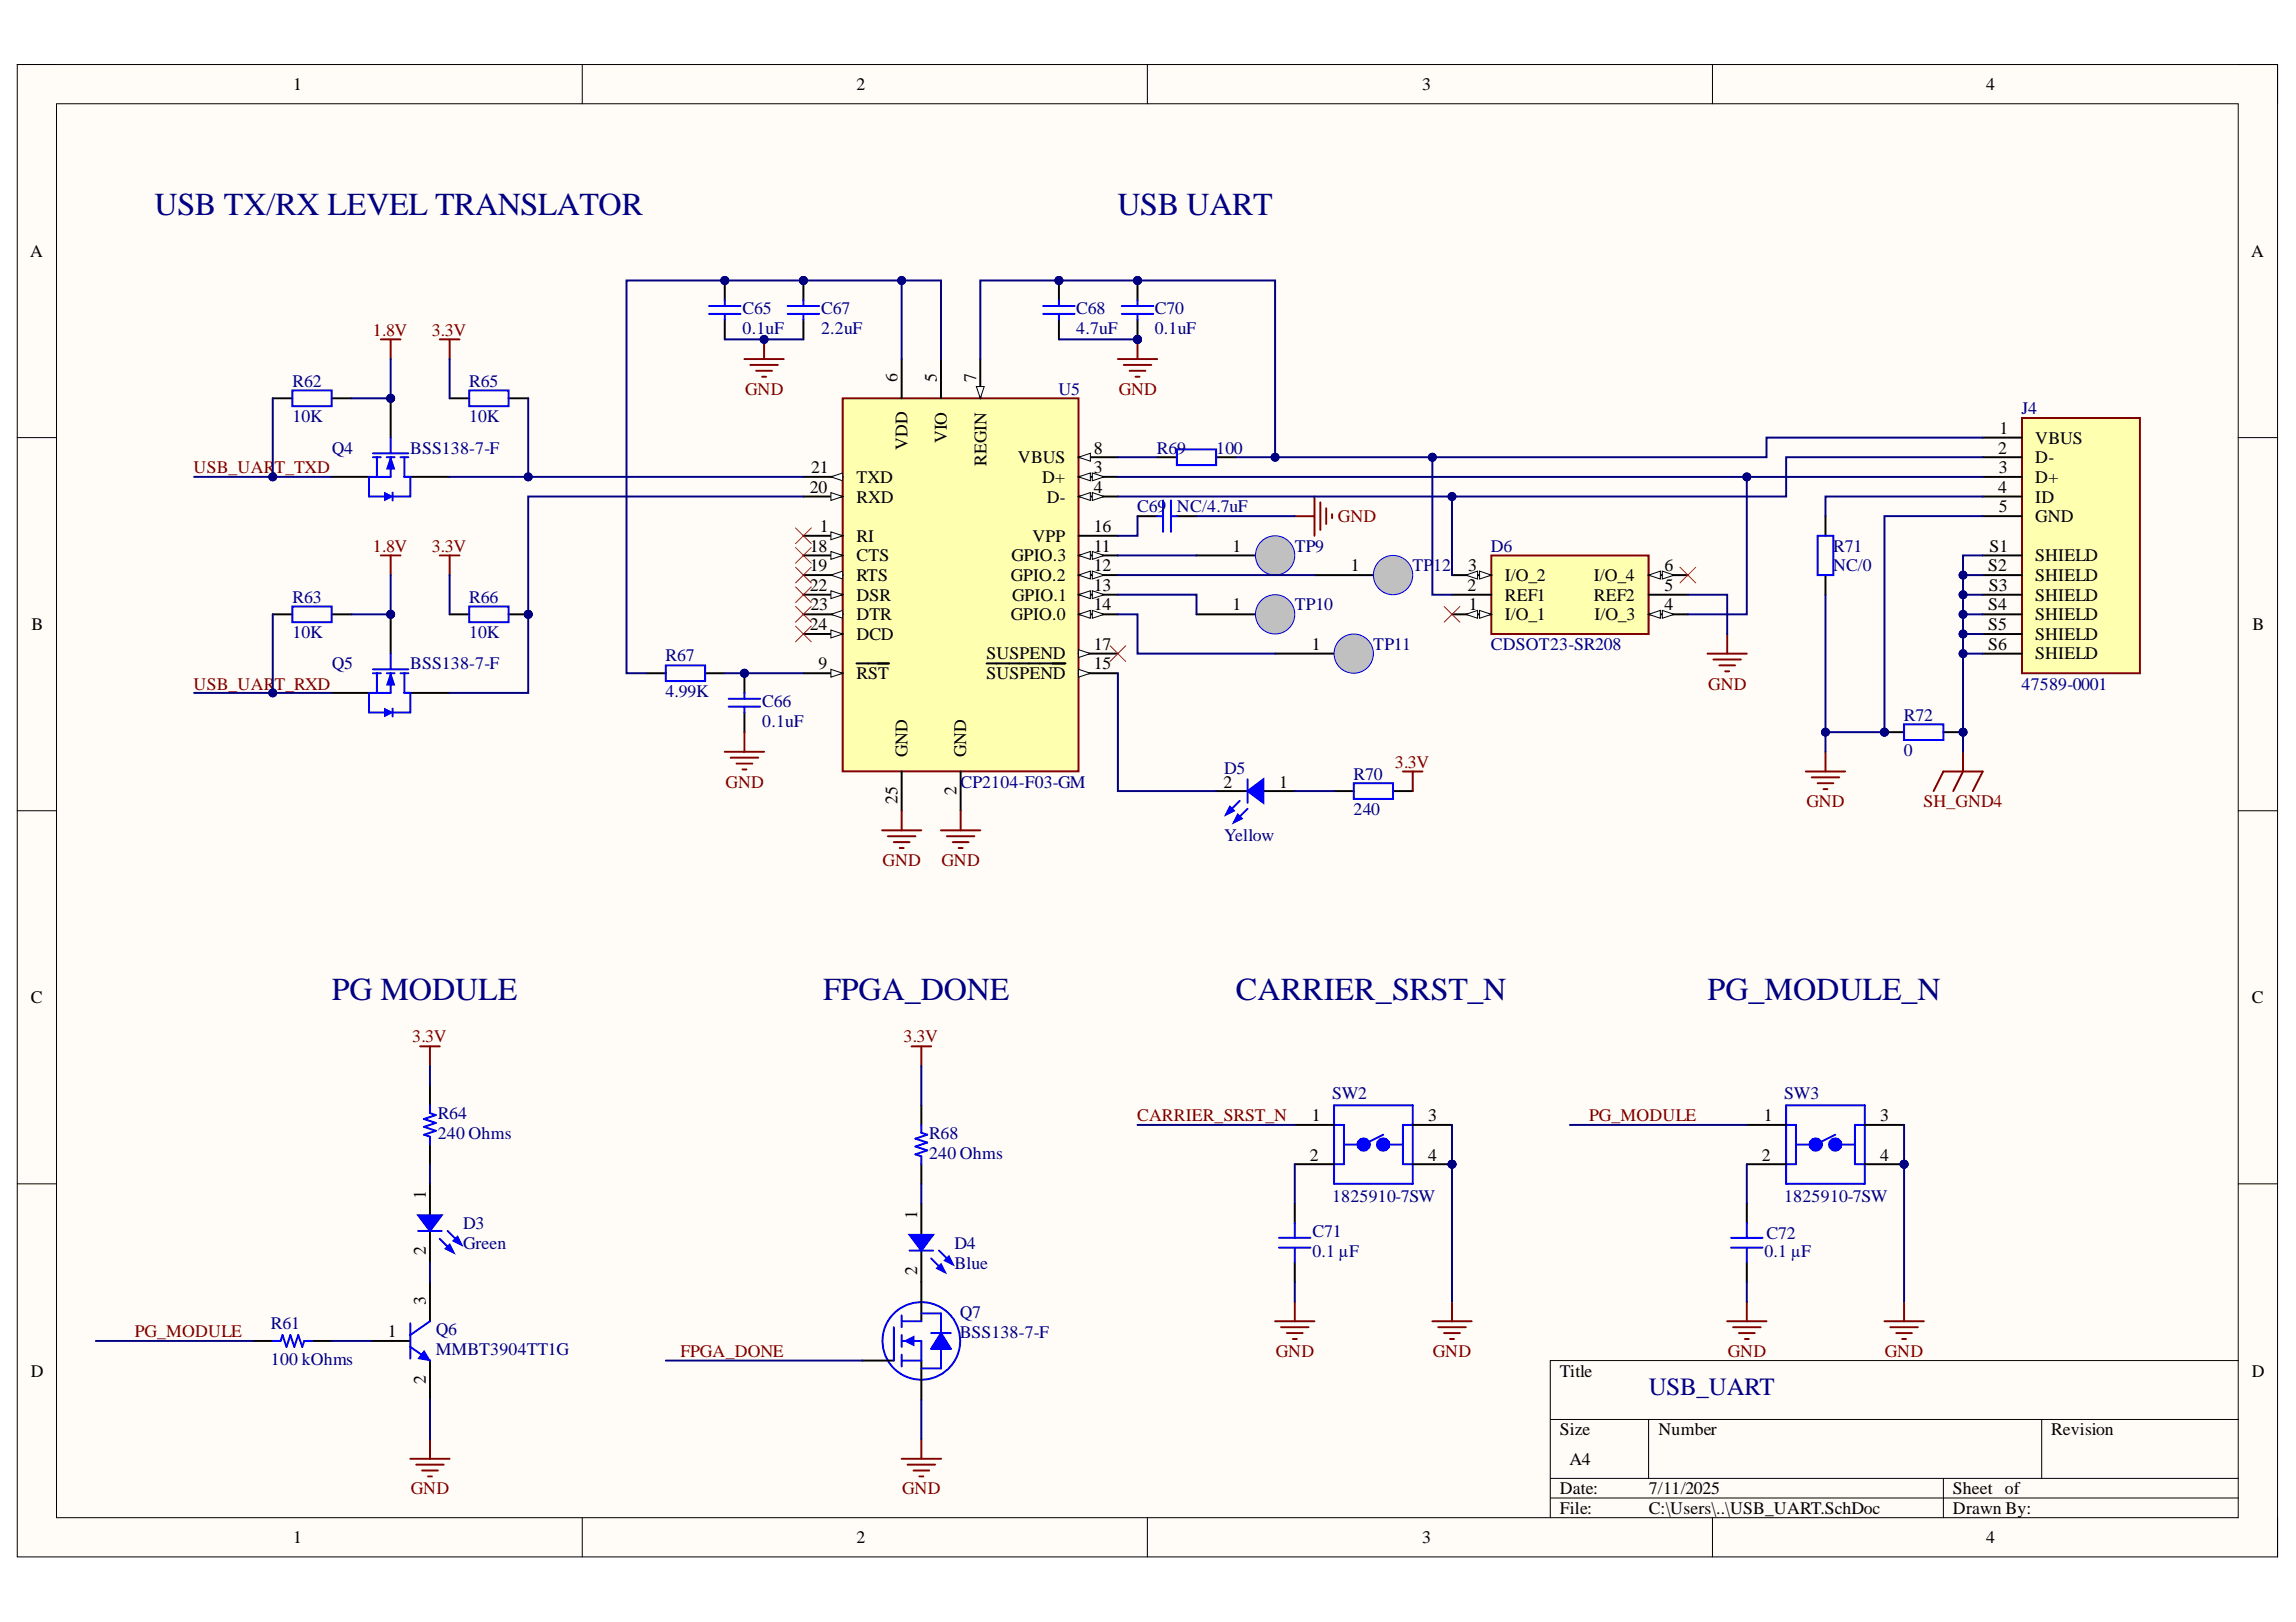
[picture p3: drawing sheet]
<svg xmlns="http://www.w3.org/2000/svg" width="297mm" height="210mm" viewBox="0 0 297 210" stroke-linecap="round" stroke-linejoin="round" font-family="sans-serif">
<defs><g id="words">
<g font-size="4.1" fill="#000080">
<text x="20" y="27.8">USB TX/RX LEVEL TRANSLATOR</text>
<text x="144.6" y="27.8">USB UART</text>
<text x="42.9" y="129.4">PG MODULE</text>
<text x="106.5" y="129.4">FPGA_DONE</text>
<text x="159.9" y="129.4">CARRIER_SRST_N</text>
<text x="220.9" y="129.4">PG_MODULE_N</text>
</g>
<text font-size="3.2" fill="#000080" x="213.3" y="180.5">USB_UART</text>
<g font-size="2.3">
<text x="37.9" y="11.7">1</text>
<text x="110.8" y="11.7">2</text>
<text x="184" y="11.7">3</text>
<text x="257" y="11.7">4</text>
<text x="3.9" y="33.3">A</text>
<text x="291.2" y="33.3">A</text>
<text x="116.1" y="49.5" transform="rotate(-90 116.1 49.5)">6</text>
<text x="121.2" y="49.5" transform="rotate(-90 121.2 49.5)">5</text>
<text x="126.3" y="49.5" transform="rotate(-90 126.3 49.5)">7</text>
<text x="117.4" y="58.2" transform="rotate(-90 117.4 58.2)">VDD</text>
<text x="122.5" y="57.3" transform="rotate(-90 122.5 57.3)">VIO</text>
<text x="131.7" y="60">VBUS</text>
<text x="141.5" y="58.7">8</text>
<text x="258.5" y="58.7">2</text>
<text x="258.7" y="56.2">1</text>
<text x="263.3" y="57.4">VBUS</text>
<text x="263.3" y="60">D-</text>
<text x="104.8" y="63.8">20</text>
<text x="105" y="61.2">21</text>
<text x="110.8" y="62.5">TXD</text>
<text x="110.8" y="65">RXD</text>
<text x="127.6" y="60.3" transform="rotate(-90 127.6 60.3)">REGIN</text>
<text x="134.8" y="62.5">D+</text>
<text x="135.4" y="65">D-</text>
<text x="141.5" y="61.2">3</text>
<text x="141.5" y="63.8">4</text>
<text x="258.5" y="63.8">4</text>
<text x="258.6" y="61.2">3</text>
<text x="263.3" y="62.5">D+</text>
<text x="263.3" y="65">ID</text>
<text x="104.8" y="71.4">18</text>
<text x="106.1" y="68.8">1</text>
<text x="110.8" y="70.1">RI</text>
<text x="133.6" y="70.1">VPP</text>
<text x="141.5" y="68.8">16</text>
<text x="141.5" y="71.4">11</text>
<text x="159.5" y="71.4">1</text>
<text x="257.4" y="71.4">S1</text>
<text x="258.6" y="66.3">5</text>
<text x="263.3" y="67.6">GND</text>
<text x="104.8" y="76.5">22</text>
<text x="104.8" y="73.9">19</text>
<text x="110.8" y="77.7">DSR</text>
<text x="110.8" y="75.2">RTS</text>
<text x="110.8" y="72.7">CTS</text>
<text x="130.8" y="75.2">GPIO.2</text>
<text x="130.9" y="72.7">GPIO.3</text>
<text x="130.9" y="77.7">GPIO.1</text>
<text x="141.5" y="73.9">12</text>
<text x="141.5" y="76.5">13</text>
<text x="174.8" y="73.9">1</text>
<text x="189.8" y="76.5">2</text>
<text x="189.9" y="73.9">3</text>
<text x="194.7" y="75.2">I/O_2</text>
<text x="194.7" y="77.7">REF1</text>
<text x="206.2" y="75.2">I/O_4</text>
<text x="206.2" y="77.7">REF2</text>
<text x="215.3" y="73.9">6</text>
<text x="215.3" y="76.5">5</text>
<text x="257.2" y="73.9">S2</text>
<text x="257.3" y="76.5">S3</text>
<text x="263.3" y="72.7">SHIELD</text>
<text x="263.3" y="75.2">SHIELD</text>
<text x="263.3" y="77.7">SHIELD</text>
<text x="4.1" y="81.5">B</text>
<text x="104.8" y="81.5">24</text>
<text x="104.9" y="79">23</text>
<text x="110.8" y="82.8">DCD</text>
<text x="110.8" y="80.3">DTR</text>
<text x="130.8" y="80.3">GPIO.0</text>
<text x="141.5" y="79">14</text>
<text x="159.5" y="79">1</text>
<text x="190" y="79">1</text>
<text x="194.7" y="80.3">I/O_1</text>
<text x="206.3" y="80.3">I/O_3</text>
<text x="215.3" y="79">4</text>
<text x="257.2" y="79">S4</text>
<text x="257.2" y="81.5">S5</text>
<text x="263.3" y="80.3">SHIELD</text>
<text x="263.3" y="82.8">SHIELD</text>
<text x="291.4" y="81.5">B</text>
<text x="105.9" y="86.6">9</text>
<text x="110.8" y="87.9">RST</text>
<text x="127.6" y="85.3">SUSPEND</text>
<text x="127.6" y="87.9">SUSPEND</text>
<text x="141.5" y="84.1">17</text>
<text x="141.5" y="86.6">15</text>
<text x="169.7" y="84.1">1</text>
<text x="257.2" y="84.1">S6</text>
<text x="263.3" y="85.3">SHIELD</text>
<text x="117.4" y="98" transform="rotate(-90 117.4 98)">GND</text>
<text x="125" y="98" transform="rotate(-90 125 98)">GND</text>
<text x="158.3" y="101.9">2</text>
<text x="165.5" y="101.9">1</text>
<text x="116.1" y="104" transform="rotate(-90 116.1 104)">25</text>
<text x="123.7" y="102.9" transform="rotate(-90 123.7 102.9)">2</text>
<text x="4" y="129.8">C</text>
<text x="291.3" y="129.8">C</text>
<text x="169.7" y="145.1">1</text>
<text x="184.8" y="145.1">3</text>
<text x="228.2" y="145.1">1</text>
<text x="243.3" y="145.1">3</text>
<text x="55.1" y="155.2" transform="rotate(-90 55.1 155.2)">1</text>
<text x="169.4" y="150.2">2</text>
<text x="184.8" y="150.2">4</text>
<text x="227.9" y="150.2">2</text>
<text x="243.3" y="150.2">4</text>
<text x="118.7" y="157.7" transform="rotate(-90 118.7 157.7)">1</text>
<text x="55.1" y="162.4" transform="rotate(-90 55.1 162.4)">2</text>
<text x="118.7" y="164.9" transform="rotate(-90 118.7 164.9)">2</text>
<text x="50.2" y="173.1">1</text>
<text x="55.1" y="168.9" transform="rotate(-90 55.1 168.9)">3</text>
<text x="4" y="178.1">D</text>
<text x="55.1" y="179.1" transform="rotate(-90 55.1 179.1)">2</text>
<text x="201.8" y="178.1">Title</text>
<text x="291.3" y="178.1">D</text>
<text x="201.8" y="185.7">Size</text>
<text x="214.6" y="185.7">Number</text>
<text x="265.3" y="185.7">Revision</text>
<text x="203.1" y="189.6">A4</text>
<text x="201.8" y="193.4">Date:</text>
<text x="201.8" y="195.9">File:</text>
<text x="213.3" y="193.4">7/11/2025</text>
<text x="213.3" y="195.9">C:\Users\..\USB_UART.SchDoc</text>
<text x="252.6" y="193.4">Sheet of</text>
<text x="252.6" y="195.9">Drawn By:</text>
<text x="37.9" y="199.7">1</text>
<text x="110.8" y="199.7">2</text>
<text x="184" y="199.7">3</text>
<text x="257" y="199.7">4</text>
</g>
<g font-size="2.3" fill="#000080">
<text x="96.1" y="40.7">C65</text>
<text x="106.2" y="40.7">C67</text>
<text x="139.2" y="40.7">C68</text>
<text x="149.4" y="40.7">C70</text>
<text x="96.1" y="43.2">0.1uF</text>
<text x="106.2" y="43.2">2.2uF</text>
<text x="139.2" y="43.2">4.7uF</text>
<text x="149.4" y="43.2">0.1uF</text>
<text x="37.8" y="50.1">R62</text>
<text x="60.7" y="50.1">R65</text>
<text x="136.9" y="51.1">U5</text>
<text x="261.5" y="53.6">J4</text>
<text x="37.8" y="54.6">10K</text>
<text x="42.9" y="58.7">Q4</text>
<text x="53.1" y="58.7">BSS138-7-F</text>
<text x="60.7" y="54.6">10K</text>
<text x="149.6" y="58.7">R6</text>
<text x="152.3" y="58.7">9</text>
<text x="157.3" y="58.7">100</text>
<text x="147.1" y="66.3">C69</text>
<text x="152.3" y="66.3">NC/4.7uF</text>
<text x="167.5" y="71.4">TP9</text>
<text x="192.9" y="71.4">D6</text>
<text x="237.2" y="71.4">R71</text>
<text x="37.8" y="78">R63</text>
<text x="60.7" y="78">R66</text>
<text x="182.7" y="73.9">TP12</text>
<text x="237.2" y="73.9">NC/0</text>
<text x="37.8" y="82.5">10K</text>
<text x="60.7" y="82.5">10K</text>
<text x="167.5" y="79">TP10</text>
<text x="42.9" y="86.6">Q5</text>
<text x="53.1" y="86.6">BSS138-7-F</text>
<text x="86.1" y="85.6">R67</text>
<text x="177.7" y="84.1">TP11</text>
<text x="192.9" y="84.1">CDSOT23-SR208</text>
<text x="261.5" y="89.2">47589-0001</text>
<text x="86.1" y="90.2">4.99K</text>
<text x="98.6" y="94.1">0.1uF</text>
<text x="98.6" y="91.5">C66</text>
<text x="246.3" y="93.3">R72</text>
<text x="124.3" y="101.9">CP2104-F03-GM</text>
<text x="158.4" y="100.1">D5</text>
<text x="175.1" y="100.9">R70</text>
<text x="246.3" y="97.9">0</text>
<text x="175.1" y="105.5">240</text>
<text x="158.4" y="108.8">Yellow</text>
<text x="172.3" y="142.3">SW2</text>
<text x="230.8" y="142.3">SW3</text>
<text x="56.6" y="147.3">240 Ohms</text>
<text x="56.6" y="144.8">R64</text>
<text x="120.2" y="150">240 Ohms</text>
<text x="120.2" y="147.3">R68</text>
<text x="172.3" y="155.5">1825910-7SW</text>
<text x="230.8" y="155.5">1825910-7SW</text>
<text x="59.9" y="159.1">D3</text>
<text x="59.9" y="161.6">Green</text>
<text x="123.5" y="161.6">D4</text>
<text x="169.8" y="160.1">C71</text>
<text x="228.5" y="160.4">C72</text>
<text x="123.5" y="164.2">Blue</text>
<text x="169.8" y="162.7">0.1 µF</text>
<text x="228.3" y="162.7">0.1 µF</text>
<text x="35" y="172">R61</text>
<text x="56.4" y="172.8">Q6</text>
<text x="124.2" y="170.6">Q7</text>
<text x="124.2" y="173.1">BSS138-7-F</text>
<text x="35" y="176.6">100 kOhms</text>
<text x="56.4" y="175.3">MMBT3904TT1G</text>
</g>
<g font-size="2.3" fill="#800000">
<text x="48.2" y="43.5">1.8V</text>
<text x="55.9" y="43.5">3.3V</text>
<text x="96.4" y="51.1">GND</text>
<text x="144.7" y="51.1">GND</text>
<text x="25.1" y="61.2">USB_UAR</text>
<text x="35.5" y="61.2">T_TXD</text>
<text x="48.2" y="71.4">1.8V</text>
<text x="55.9" y="71.4">3.3V</text>
<text x="173.1" y="67.6">GND</text>
<text x="25.1" y="89.2">USB_UAR</text>
<text x="35.5" y="89.2">T_RXD</text>
<text x="221" y="89.2">GND</text>
<text x="93.9" y="101.9">GND</text>
<text x="180.5" y="99.4">3.3V</text>
<text x="233.7" y="104.5">GND</text>
<text x="248.8" y="104.5">SH_GND4</text>
<text x="114.2" y="112.1">GND</text>
<text x="121.8" y="112.1">GND</text>
<text x="53.3" y="134.9">3.3V</text>
<text x="116.9" y="134.9">3.3V</text>
<text x="147.1" y="145.1">CARRIER_SRST_N</text>
<text x="205.6" y="145.1">PG_MODULE</text>
<text x="17.4" y="173.1">PG_MODULE</text>
<text x="88" y="175.6">FPGA_DONE</text>
<text x="165" y="175.6">GND</text>
<text x="185.4" y="175.6">GND</text>
<text x="223.5" y="175.6">GND</text>
<text x="243.8" y="175.6">GND</text>
<text x="53.2" y="193.4">GND</text>
<text x="116.7" y="193.4">GND</text>
</g>
</g></defs>
<path d="M2.2 8.4h292.5v193.1h-292.5z" fill-rule="evenodd" fill="#fffcf8"/>
<path d="M2.2 8.4h292.5v193.1h-292.5z" fill="none" stroke="#000" stroke-width=".13"/>
<path d="M7.3 13.4h282.3v183h-282.3z" fill-rule="evenodd" fill="#fffcf8"/>
<g fill="none" stroke="#000" stroke-width=".13">
<path d="M2.2 8.3h5.1M7.3 13.4h282.3v183h-282.3zM75.3 8.3v5.1M148.4 8.3v5.1M221.5 8.4v5M289.6 8.4h5.1v5M2.2 56.6h5.1M289.6 56.6h5.1M2.2 104.9h5.1M289.6 104.9h5.1M2.2 153.2h5.1M289.6 153.2h5.1"/>
<path d="M289.6 176.1h-89v20.3M75.3 196.4v5.1M148.4 196.4v5.1M200.6 183.7h89M200.6 191.3h89M200.6 193.9h89M213.3 183.7v7.6M221.5 196.4v5.1M251.4 191.3v5.1M264.1 183.7v7.6M294.7 196.4v5.1"/>
</g>
<path d="M261.6 54.1h15.2v33h-15.2z" fill-rule="evenodd" fill="#ffffb0"/>
<path d="M261.6 54.1h15.2v33h-15.2z" fill="none" stroke="#800000" stroke-width=".25"/>
<path d="M256.5 56.6h5.1M256.5 59.2h5.1M256.5 61.7h5.1M256.5 64.3h5.1M256.5 66.8h5.1M256.5 71.9h5.1M256.5 74.4h5.1M256.5 77h5.1M256.5 79.5h5.1M256.5 82.1h5.1M256.5 84.6h5.1" fill="none" stroke="#000" stroke-width=".25"/>
<circle cx="50.5" cy="51.5" r=".51" fill="#000080"/>
<circle cx="50.5" cy="51.5" r=".51" fill="none" stroke="#000080" stroke-width=".13"/>
<path d="M50.5 51.5v5.1M53.1 61.7h5.1" fill="none" stroke="#000" stroke-width=".25"/>
<circle cx="50.5" cy="51.5" r=".51" fill="#000080"/>
<circle cx="50.5" cy="51.5" r=".51" fill="none" stroke="#000080" stroke-width=".13"/>
<path d="M42.9 61.7h5.1" fill="none" stroke="#000" stroke-width=".25"/>
<path d="M48.2 58.7h4.6M48.2 59.2h1.1M48.8 59.2v2.5M50 59.2h1M50.5 56.6v2.1M50.5 59.2v2.5h-2.5M51.8 59.2h1M52.3 59.2v2.5" fill="none" stroke="#00f" stroke-width=".25"/>
<path d="M50.5 59.2l.5 1.5h-1z" fill="#00f"/>
<path d="M50.5 59.2l.5 1.5h-1z" fill="none" stroke="#00f" stroke-width=".13"/>
<path d="M52.3 61.7h.8" fill="none" stroke="#00f" stroke-width=".25"/>
<path d="M49.8 63.7l1 .6-1 .5z" fill="#00f"/>
<path d="M49.8 63.7l1 .6-1 .5z" fill="none" stroke="#00f" stroke-width=".13"/>
<path d="M47.7 61.7v2.6h2.1M50.8 63.7v1.1M53.1 61.7v2.6h-2.3" fill="none" stroke="#00f" stroke-width=".25"/>
<path d="M109 51.5h30.5v48.3h-30.5z" fill-rule="evenodd" fill="#ffffb0"/>
<path d="M109 51.5h30.5v48.3h-30.5z" fill="none" stroke="#800000" stroke-width=".25"/>
<path d="M139.5 59.2h5.1" fill="none" stroke="#000" stroke-width=".25"/>
<path d="M139.5 59.2l1.6-.5v1z" fill="#f8fcff"/>
<path d="M139.5 59.2l1.6-.5v1z" fill="none" stroke="#000" stroke-width=".13"/>
<path d="M139.5 61.7h5.1" fill="none" stroke="#000" stroke-width=".25"/>
<path d="M139.5 61.7l1.6-.5v1z" fill="#f8fcff"/>
<path d="M139.5 61.7l1.6-.5v1z" fill="none" stroke="#000" stroke-width=".13"/>
<path d="M141.3 61.2l1.5 .5-1.5 .5z" fill="#f8fcff"/>
<path d="M141.3 61.2l1.5 .5-1.5 .5z" fill="none" stroke="#000" stroke-width=".13"/>
<path d="M139.5 64.3h5.1" fill="none" stroke="#000" stroke-width=".25"/>
<path d="M139.5 64.3l1.6-.6v1.1z" fill="#f8fcff"/>
<path d="M139.5 64.3l1.6-.6v1.1z" fill="none" stroke="#000" stroke-width=".13"/>
<path d="M141.3 63.7l1.5 .6-1.5 .5z" fill="#f8fcff"/>
<path d="M141.3 63.7l1.5 .6-1.5 .5z" fill="none" stroke="#000" stroke-width=".13"/>
<path d="M103.9 87.1h5.1" fill="none" stroke="#000" stroke-width=".25"/>
<path d="M107.5 86.6l1.5 .5-1.5 .5z" fill="#f8fcff"/>
<path d="M107.5 86.6l1.5 .5-1.5 .5z" fill="none" stroke="#000" stroke-width=".13"/>
<path d="M126.8 46.5v5M110.8 85.9h4.2" fill="none" stroke="#000" stroke-width=".25"/>
<path d="M126.3 50h1l-.5 1.5z" fill="#f8fcff"/>
<path d="M126.3 50h1l-.5 1.5z" fill="none" stroke="#000" stroke-width=".13"/>
<path d="M103.9 77h5.1" fill="none" stroke="#000" stroke-width=".25"/>
<path d="M107.5 76.5l1.5 .5-1.5 .5z" fill="#f8fcff"/>
<path d="M107.5 76.5l1.5 .5-1.5 .5z" fill="none" stroke="#000" stroke-width=".13"/>
<path d="M103.9 82h5.1" fill="none" stroke="#000" stroke-width=".25"/>
<path d="M107.5 81.5l1.5 .5-1.5 .6z" fill="#f8fcff"/>
<path d="M107.5 81.5l1.5 .5-1.5 .6z" fill="none" stroke="#000" stroke-width=".13"/>
<path d="M103.9 69.3h5.1" fill="none" stroke="#000" stroke-width=".25"/>
<path d="M107.5 68.8l1.5 .5-1.5 .5z" fill="#f8fcff"/>
<path d="M107.5 68.8l1.5 .5-1.5 .5z" fill="none" stroke="#000" stroke-width=".13"/>
<path d="M116.6 46.5v5M121.7 46.5v5M103.9 61.7h5.1M139.5 69.3h5.1" fill="none" stroke="#000" stroke-width=".25"/>
<path d="M107.5 61.7l1.5-.5v1z" fill="#f8fcff"/>
<path d="M107.5 61.7l1.5-.5v1z" fill="none" stroke="#000" stroke-width=".13"/>
<path d="M103.9 74.4h5.1" fill="none" stroke="#000" stroke-width=".25"/>
<path d="M107.5 74.4l1.5-.5v1z" fill="#f8fcff"/>
<path d="M107.5 74.4l1.5-.5v1z" fill="none" stroke="#000" stroke-width=".13"/>
<path d="M103.9 79.5h5.1" fill="none" stroke="#000" stroke-width=".25"/>
<path d="M107.5 79.5l1.5-.5v1z" fill="#f8fcff"/>
<path d="M107.5 79.5l1.5-.5v1z" fill="none" stroke="#000" stroke-width=".13"/>
<path d="M103.9 71.9h5.1" fill="none" stroke="#000" stroke-width=".25"/>
<path d="M107.5 71.4l1.5 .5-1.5 .5z" fill="#f8fcff"/>
<path d="M107.5 71.4l1.5 .5-1.5 .5z" fill="none" stroke="#000" stroke-width=".13"/>
<path d="M103.9 64.3h5.1" fill="none" stroke="#000" stroke-width=".25"/>
<path d="M107.5 63.7l1.5 .6-1.5 .5z" fill="#f8fcff"/>
<path d="M107.5 63.7l1.5 .6-1.5 .5z" fill="none" stroke="#000" stroke-width=".13"/>
<path d="M139.5 84.6h5.1" fill="none" stroke="#000" stroke-width=".25"/>
<path d="M139.5 84.1l1.6 .5-1.6 .5z" fill="#f8fcff"/>
<path d="M139.5 84.1l1.6 .5-1.6 .5z" fill="none" stroke="#000" stroke-width=".13"/>
<path d="M139.5 87.1h5.1" fill="none" stroke="#000" stroke-width=".25"/>
<path d="M139.5 86.6l1.6 .5-1.6 .5z" fill="#f8fcff"/>
<path d="M139.5 86.6l1.6 .5-1.6 .5z" fill="none" stroke="#000" stroke-width=".13"/>
<path d="M139.5 71.9h5.1M127.6 85.9h10.2" fill="none" stroke="#000" stroke-width=".25"/>
<path d="M139.5 71.9l1.6-.5v1z" fill="#f8fcff"/>
<path d="M139.5 71.9l1.6-.5v1z" fill="none" stroke="#000" stroke-width=".13"/>
<path d="M141.3 71.4l1.5 .5-1.5 .5z" fill="#f8fcff"/>
<path d="M141.3 71.4l1.5 .5-1.5 .5z" fill="none" stroke="#000" stroke-width=".13"/>
<path d="M139.5 74.4h5.1" fill="none" stroke="#000" stroke-width=".25"/>
<path d="M139.5 74.4l1.6-.5v1z" fill="#f8fcff"/>
<path d="M139.5 74.4l1.6-.5v1z" fill="none" stroke="#000" stroke-width=".13"/>
<path d="M141.3 73.9l1.5 .5-1.5 .5z" fill="#f8fcff"/>
<path d="M141.3 73.9l1.5 .5-1.5 .5z" fill="none" stroke="#000" stroke-width=".13"/>
<path d="M139.5 77h5.1" fill="none" stroke="#000" stroke-width=".25"/>
<path d="M139.5 77l1.6-.5v1z" fill="#f8fcff"/>
<path d="M139.5 77l1.6-.5v1z" fill="none" stroke="#000" stroke-width=".13"/>
<path d="M141.3 76.5l1.5 .5-1.5 .5z" fill="#f8fcff"/>
<path d="M141.3 76.5l1.5 .5-1.5 .5z" fill="none" stroke="#000" stroke-width=".13"/>
<path d="M139.5 79.5h5.1" fill="none" stroke="#000" stroke-width=".25"/>
<path d="M139.5 79.5l1.6-.5v1z" fill="#f8fcff"/>
<path d="M139.5 79.5l1.6-.5v1z" fill="none" stroke="#000" stroke-width=".13"/>
<path d="M141.3 79l1.5 .5-1.5 .5z" fill="#f8fcff"/>
<path d="M141.3 79l1.5 .5-1.5 .5z" fill="none" stroke="#000" stroke-width=".13"/>
<path d="M35.3 51.5h2.5M42.9 51.5h2.6M58.2 51.5h2.5M65.8 51.5h2.5M116.6 99.8v5.1M124.3 99.8v5.1" fill="none" stroke="#000" stroke-width=".25"/>
<path d="M37.8 50.5h5.1v2.1h-5.1zM60.7 50.5h5.1v2.1h-5.1z" fill="none" stroke="#00f" stroke-width=".25"/>
<path d="M49.3 43.9h2.5M50.5 43.9v2.6M56.9 43.9h2.5M58.2 43.9v2.6" fill="none" stroke="#800000" stroke-width=".25"/>
<circle cx="50.5" cy="79.5" r=".51" fill="#000080"/>
<circle cx="50.5" cy="79.5" r=".51" fill="none" stroke="#000080" stroke-width=".13"/>
<path d="M50.5 79.5v5.1M53.1 89.7h5.1" fill="none" stroke="#000" stroke-width=".25"/>
<circle cx="50.5" cy="79.5" r=".51" fill="#000080"/>
<circle cx="50.5" cy="79.5" r=".51" fill="none" stroke="#000080" stroke-width=".13"/>
<path d="M42.9 89.7h5.1" fill="none" stroke="#000" stroke-width=".25"/>
<path d="M48.2 86.6h4.6M48.2 87.1h1.1M48.8 87.1v2.6M50 87.1h1M50.5 84.6v2M50.5 87.1v2.6h-2.5M51.8 87.1h1M52.3 87.1v2.6" fill="none" stroke="#00f" stroke-width=".25"/>
<path d="M50.5 87.1l.5 1.5h-1z" fill="#00f"/>
<path d="M50.5 87.1l.5 1.5h-1z" fill="none" stroke="#00f" stroke-width=".13"/>
<path d="M52.3 89.7h.8" fill="none" stroke="#00f" stroke-width=".25"/>
<path d="M49.8 91.7l1 .5-1 .5z" fill="#00f"/>
<path d="M49.8 91.7l1 .5-1 .5z" fill="none" stroke="#00f" stroke-width=".13"/>
<path d="M37.8 78.5h5.1v2h-5.1zM47.7 89.7v2.5h2.1M50.8 91.7v1M53.1 89.7v2.5h-2.3" fill="none" stroke="#00f" stroke-width=".25"/>
<path d="M35.3 79.5h2.5M42.9 79.5h2.6" fill="none" stroke="#000" stroke-width=".25"/>
<circle cx="68.3" cy="79.5" r=".51" fill="#000080"/>
<circle cx="68.3" cy="79.5" r=".51" fill="none" stroke="#000080" stroke-width=".13"/>
<path d="M58.2 79.5h2.5M65.8 79.5h2.5" fill="none" stroke="#000" stroke-width=".25"/>
<circle cx="68.3" cy="79.5" r=".51" fill="#000080"/>
<circle cx="68.3" cy="79.5" r=".51" fill="none" stroke="#000080" stroke-width=".13"/>
<path d="M60.7 78.5h5.1v2h-5.1zM86.1 86.1h5.1v2h-5.1z" fill="none" stroke="#00f" stroke-width=".25"/>
<path d="M49.3 71.9h2.5M50.5 71.9v2.5M56.9 71.9h2.5M58.2 71.9v2.5" fill="none" stroke="#800000" stroke-width=".25"/>
<path d="M83.6 87.1h2.5M91.2 87.1h2.6" fill="none" stroke="#000" stroke-width=".25"/>
<circle cx="96.3" cy="87.1" r=".51" fill="#000080"/>
<circle cx="96.3" cy="87.1" r=".51" fill="none" stroke="#000080" stroke-width=".13"/>
<path d="M96.3 87.1v2.6" fill="none" stroke="#000" stroke-width=".25"/>
<circle cx="96.3" cy="87.1" r=".51" fill="#000080"/>
<circle cx="96.3" cy="87.1" r=".51" fill="none" stroke="#000080" stroke-width=".13"/>
<path d="M96.3 92.2v2.5" fill="none" stroke="#000" stroke-width=".25"/>
<path d="M94.3 91.4h4M94.3 90.4h4M96.3 89.7v.7M96.3 91.4v.8" fill="none" stroke="#00f" stroke-width=".25"/>
<circle cx="93.8" cy="36.3" r=".51" fill="#000080"/>
<circle cx="93.8" cy="36.3" r=".51" fill="none" stroke="#000080" stroke-width=".13"/>
<path d="M93.8 36.3v2.5" fill="none" stroke="#000" stroke-width=".25"/>
<circle cx="93.8" cy="36.3" r=".51" fill="#000080"/>
<circle cx="93.8" cy="36.3" r=".51" fill="none" stroke="#000080" stroke-width=".13"/>
<path d="M93.8 41.4v2.5" fill="none" stroke="#000" stroke-width=".25"/>
<path d="M91.7 39.6h4.1M93.8 38.8v.8M91.7 40.6h4.1M93.8 40.6v.8" fill="none" stroke="#00f" stroke-width=".25"/>
<circle cx="103.9" cy="36.3" r=".51" fill="#000080"/>
<circle cx="103.9" cy="36.3" r=".51" fill="none" stroke="#000080" stroke-width=".13"/>
<path d="M103.9 36.3v2.5" fill="none" stroke="#000" stroke-width=".25"/>
<circle cx="103.9" cy="36.3" r=".51" fill="#000080"/>
<circle cx="103.9" cy="36.3" r=".51" fill="none" stroke="#000080" stroke-width=".13"/>
<path d="M103.9 41.4v2.5" fill="none" stroke="#000" stroke-width=".25"/>
<path d="M101.9 39.6h4.1M103.9 38.8v.8M101.9 40.6h4.1M103.9 40.6v.8" fill="none" stroke="#00f" stroke-width=".25"/>
<path d="M96.3 46.5h5.1M97.1 47.2h3.5M97.8 48h2.1M98.6 48.8h.5M98.9 43.9v2.6" fill="none" stroke="#800000" stroke-width=".25"/>
<circle cx="98.9" cy="43.9" r=".51" fill="#000080"/>
<circle cx="98.9" cy="43.9" r=".51" fill="none" stroke="#000080" stroke-width=".13"/>
<g fill="none" stroke="#800000" stroke-width=".25">
<path d="M93.8 97.3h5.1M94.5 98.1h3.6M95.3 98.8h2M96.1 99.6h.5M96.3 94.7v2.6M114.1 107.5h5.1M114.9 108.2h3.5M115.6 109h2.1M116.4 109.7h.5M116.6 104.9v2.6M121.7 107.5h5.1M122.5 108.2h3.6"/>
<path d="M123.3 109h2M124 109.7h.5M124.3 104.9v2.6"/>
</g>
<path d="M102.9 68.3l2.1 2.1M102.9 70.9l2.1 2M102.9 73.4l2.1 2M102.9 75.9l2.1 2.1M102.9 78.5l2.1 2M105 68.3l-2.1 2.1M105 70.9l-2.1 2M105 73.4l-2.1 2M105 75.9l-2.1 2.1M105 78.5l-2.1 2M102.9 81l2.1 2.1M105 81l-2.1 2.1" fill="none" stroke="#f00" stroke-width=".13"/>
<path d="M192.9 71.9h20.4v10.2h-20.4z" fill-rule="evenodd" fill="#ffffb0"/>
<path d="M192.9 71.9h20.4v10.2h-20.4z" fill="none" stroke="#800000" stroke-width=".25"/>
<path d="M187.8 79.5h5.1" fill="none" stroke="#000" stroke-width=".25"/>
<path d="M191.4 79l1.5 .5-1.5 .5z" fill="#f8fcff"/>
<path d="M191.4 79l1.5 .5-1.5 .5z" fill="none" stroke="#000" stroke-width=".13"/>
<path d="M189.6 79.5l1.6-.5v1z" fill="#f8fcff"/>
<path d="M189.6 79.5l1.6-.5v1z" fill="none" stroke="#000" stroke-width=".13"/>
<path d="M187.8 74.4h5.1" fill="none" stroke="#000" stroke-width=".25"/>
<path d="M191.4 73.9l1.5 .5-1.5 .5z" fill="#f8fcff"/>
<path d="M191.4 73.9l1.5 .5-1.5 .5z" fill="none" stroke="#000" stroke-width=".13"/>
<path d="M189.6 74.4l1.6-.5v1z" fill="#f8fcff"/>
<path d="M189.6 74.4l1.6-.5v1z" fill="none" stroke="#000" stroke-width=".13"/>
<path d="M187.8 77h5.1M213.3 79.5h5.1" fill="none" stroke="#000" stroke-width=".25"/>
<path d="M213.3 79.5l1.5-.5v1z" fill="#f8fcff"/>
<path d="M213.3 79.5l1.5-.5v1z" fill="none" stroke="#000" stroke-width=".13"/>
<path d="M215.1 79l1.5 .5-1.5 .5z" fill="#f8fcff"/>
<path d="M215.1 79l1.5 .5-1.5 .5z" fill="none" stroke="#000" stroke-width=".13"/>
<path d="M213.3 74.4h5.1" fill="none" stroke="#000" stroke-width=".25"/>
<path d="M213.3 74.4l1.5-.5v1z" fill="#f8fcff"/>
<path d="M213.3 74.4l1.5-.5v1z" fill="none" stroke="#000" stroke-width=".13"/>
<path d="M215.1 73.9l1.5 .5-1.5 .5z" fill="#f8fcff"/>
<path d="M215.1 73.9l1.5 .5-1.5 .5z" fill="none" stroke="#000" stroke-width=".13"/>
<path d="M154.8 71.9h7.6M213.3 77h5.1" fill="none" stroke="#000" stroke-width=".25"/>
<circle cx="165" cy="71.9" r="2.54" fill="#c0c0c0"/>
<circle cx="165" cy="71.9" r="2.54" fill="none" stroke="#00f" stroke-width=".13"/>
<path d="M170.1 74.4h7.6" fill="none" stroke="#000" stroke-width=".25"/>
<circle cx="180.2" cy="74.4" r="2.54" fill="#c0c0c0"/>
<circle cx="180.2" cy="74.4" r="2.54" fill="none" stroke="#00f" stroke-width=".13"/>
<path d="M154.8 79.5h7.6" fill="none" stroke="#000" stroke-width=".25"/>
<circle cx="165" cy="79.5" r="2.54" fill="#c0c0c0"/>
<circle cx="165" cy="79.5" r="2.54" fill="none" stroke="#00f" stroke-width=".13"/>
<path d="M165 84.6h7.6" fill="none" stroke="#000" stroke-width=".25"/>
<circle cx="175.1" cy="84.6" r="2.54" fill="#c0c0c0"/>
<circle cx="175.1" cy="84.6" r="2.54" fill="none" stroke="#00f" stroke-width=".13"/>
<path d="M143.6 83.6l2 2M145.6 83.6l-2 2" fill="none" stroke="#f00" stroke-width=".13"/>
<path d="M149.7 59.2h2.6M157.3 59.2h2.6M172.6 102.4h2.5M180.2 102.4h2.6" fill="none" stroke="#000" stroke-width=".25"/>
<path d="M152.3 58.2h5v2h-5zM175.1 101.4h5.1v2h-5.1z" fill="none" stroke="#00f" stroke-width=".25"/>
<path d="M181.5 99.8h2.5M182.8 99.8v2.6" fill="none" stroke="#800000" stroke-width=".25"/>
<circle cx="137" cy="36.3" r=".51" fill="#000080"/>
<circle cx="137" cy="36.3" r=".51" fill="none" stroke="#000080" stroke-width=".13"/>
<path d="M137 36.3v2.5" fill="none" stroke="#000" stroke-width=".25"/>
<circle cx="137" cy="36.3" r=".51" fill="#000080"/>
<circle cx="137" cy="36.3" r=".51" fill="none" stroke="#000080" stroke-width=".13"/>
<path d="M137 41.4v2.5" fill="none" stroke="#000" stroke-width=".25"/>
<path d="M135 39.6h4M137 38.8v.8M135 40.6h4M137 40.6v.8" fill="none" stroke="#00f" stroke-width=".25"/>
<circle cx="147.2" cy="36.3" r=".51" fill="#000080"/>
<circle cx="147.2" cy="36.3" r=".51" fill="none" stroke="#000080" stroke-width=".13"/>
<circle cx="147.2" cy="43.9" r=".51" fill="#000080"/>
<circle cx="147.2" cy="43.9" r=".51" fill="none" stroke="#000080" stroke-width=".13"/>
<path d="M147.2 36.3v2.5" fill="none" stroke="#000" stroke-width=".25"/>
<circle cx="147.2" cy="36.3" r=".51" fill="#000080"/>
<circle cx="147.2" cy="36.3" r=".51" fill="none" stroke="#000080" stroke-width=".13"/>
<path d="M147.2 41.4v2.5" fill="none" stroke="#000" stroke-width=".25"/>
<circle cx="147.2" cy="43.9" r=".51" fill="#000080"/>
<circle cx="147.2" cy="43.9" r=".51" fill="none" stroke="#000080" stroke-width=".13"/>
<path d="M145.1 39.6h4.1M147.2 38.8v.8M145.1 40.6h4.1M147.2 40.6v.8" fill="none" stroke="#00f" stroke-width=".25"/>
<path d="M144.6 46.5h5.1M145.4 47.2h3.5M146.1 48h2.1M146.9 48.8h.5M147.2 43.9v2.6" fill="none" stroke="#800000" stroke-width=".25"/>
<circle cx="147.2" cy="43.9" r=".51" fill="#000080"/>
<circle cx="147.2" cy="43.9" r=".51" fill="none" stroke="#000080" stroke-width=".13"/>
<path d="M147.2 66.8h2.5M152.3 66.8h2.5M236.2 66.8v2.5M236.2 74.4v2.6" fill="none" stroke="#000" stroke-width=".25"/>
<path d="M149.7 66.8h.8M150.5 64.8v4M151.5 64.8v4M151.5 66.8h.8M235.2 69.3h2v5.1h-2z" fill="none" stroke="#00f" stroke-width=".25"/>
<g fill="none" stroke="#800000" stroke-width=".25">
<path d="M167.5 66.8h2.6M170.1 64.3v5M170.8 65v3.6M171.6 65.8v2M172.3 66.5v.6M220.9 84.6h5.1M221.7 85.3h3.5M222.4 86.1h2.1M223.2 86.9h.5M223.4 82.1v2.5M233.6 99.8h5.1M236.2 97.3v2.5"/>
<path d="M254 97.3v2.5l-1.3 2.6M234.4 100.6h3.5M235.2 101.4h2M235.9 102.1h.5M250.2 102.4l1.2-2.6h5.1l-1.3 2.6"/>
</g>
<path d="M186.8 78.5l2.1 2M188.9 78.5l-2.1 2M217.3 73.4l2.1 2M219.4 73.4l-2.1 2" fill="none" stroke="#f00" stroke-width=".13"/>
<circle cx="243.8" cy="94.8" r=".51" fill="#000080"/>
<circle cx="243.8" cy="94.8" r=".51" fill="none" stroke="#000080" stroke-width=".13"/>
<circle cx="254" cy="94.8" r=".51" fill="#000080"/>
<circle cx="254" cy="94.8" r=".51" fill="none" stroke="#000080" stroke-width=".13"/>
<path d="M243.8 94.7h2.5" fill="none" stroke="#000" stroke-width=".25"/>
<circle cx="243.8" cy="94.8" r=".51" fill="#000080"/>
<circle cx="243.8" cy="94.8" r=".51" fill="none" stroke="#000080" stroke-width=".13"/>
<path d="M251.4 94.7h2.6" fill="none" stroke="#000" stroke-width=".25"/>
<circle cx="254" cy="94.8" r=".51" fill="#000080"/>
<circle cx="254" cy="94.8" r=".51" fill="none" stroke="#000080" stroke-width=".13"/>
<path d="M246.3 93.7h5.1v2.1h-5.1z" fill="none" stroke="#00f" stroke-width=".25"/>
<g fill="none" stroke="#800000" stroke-width=".25">
<path d="M54.4 135.4h2.5M55.6 135.4v2.6M117.9 135.4h2.6M119.2 135.4v2.6M53.1 188.8h5.1M53.9 189.5h3.5M54.6 190.3h2M55.4 191.1h.5M55.6 186.2v2.6M116.7 188.8h5M117.4 189.5h3.6M118.2 190.3h2"/>
<path d="M118.9 191.1h.5M119.2 186.2v2.6"/>
</g>
<circle cx="187.8" cy="150.7" r=".51" fill="#000080"/>
<circle cx="187.8" cy="150.7" r=".51" fill="none" stroke="#000080" stroke-width=".13"/>
<path d="M172.6 143v10.2h10.2v-10.2h-10.2M172.6 145.6h1.3v5.1h-1.3M178.9 146.8l-2.5 1.3h-2.5M178.9 148.1h2.6M182.8 145.6h-1.3v5.1h1.3" fill="none" stroke="#00f" stroke-width=".25"/>
<g fill="none" stroke="#00f" stroke-width="1.3">
<circle cx="176.4" cy="148.1" r=".25"/>
<circle cx="178.9" cy="148.1" r=".25"/>
<circle cx="179" cy="148.1" r=".25"/>
</g>
<path d="M167.5 145.6h5.1M167.5 150.7h5.1M182.8 145.6h5M182.8 150.7h5" fill="none" stroke="#000" stroke-width=".25"/>
<circle cx="187.8" cy="150.7" r=".51" fill="#000080"/>
<circle cx="187.8" cy="150.7" r=".51" fill="none" stroke="#000080" stroke-width=".13"/>
<circle cx="246.3" cy="150.7" r=".51" fill="#000080"/>
<circle cx="246.3" cy="150.7" r=".51" fill="none" stroke="#000080" stroke-width=".13"/>
<path d="M231.1 143h10.2v10.2h-10.2zM231.1 145.6h1.2v5.1h-1.2M237.4 146.8l-2.5 1.3h-2.6M237.4 148.1h2.6M241.3 145.6h-1.3v5.1h1.3" fill="none" stroke="#00f" stroke-width=".25"/>
<g fill="none" stroke="#00f" stroke-width="1.3">
<circle cx="234.9" cy="148.1" r=".26"/>
<circle cx="234.9" cy="148.1" r=".25"/>
<circle cx="237.4" cy="148.1" r=".25"/>
</g>
<path d="M226 145.6h5.1M226 150.7h5.1M241.3 145.6h5M241.3 150.7h5" fill="none" stroke="#000" stroke-width=".25"/>
<circle cx="246.3" cy="150.7" r=".51" fill="#000080"/>
<circle cx="246.3" cy="150.7" r=".51" fill="none" stroke="#000080" stroke-width=".13"/>
<g fill="none" stroke="#800000" stroke-width=".25">
<path d="M165 171h5.1M165.7 171.8h3.6M166.5 172.5h2M167.3 173.3h.5M167.5 168.4v2.6M185.3 171h5.1M186.1 171.8h3.5M186.8 172.5h2.1M187.6 173.3h.5M187.8 168.4v2.6M223.4 171h5.1M224.2 171.8h3.6"/>
<path d="M225 172.5h2M225.7 173.3h.6M226 168.4v2.6M243.8 171h5.1M244.6 171.8h3.5M245.3 172.5h2M246.1 173.3h.5M246.3 168.4v2.6"/>
</g>
<path d="M32.7 173.5h2.6M40.4 173.5h2.5M48 173.5h5.1M55.6 165.9v5.1M55.6 176.1v5.1" fill="none" stroke="#000" stroke-width=".25"/>
<path d="M35.3 173.5h1l.3-.7 .5 1.5 .5-1.5 .5 1.5 .5-1.5 .5 1.5 .3-.8h1M53.1 174.3l2.5 1.8M53.1 171.2v4.6M55.6 171l-2.5 1.8" fill="none" stroke="#00f" stroke-width=".25"/>
<path d="M54.9 174.8l.7 1.3-1.5-.3z" fill="#00f"/>
<path d="M54.9 174.8l.7 1.3-1.5-.3z" fill="none" stroke="#00f" stroke-width=".13"/>
<path d="M157.3 102.4h4.1M163.4 102.4h4.1" fill="none" stroke="#000" stroke-width=".25"/>
<path d="M161.4 100.9v3" fill="none" stroke="#00f" stroke-width=".25"/>
<path d="M161.4 102.4l2-1.5v3z" fill="#00f"/>
<path d="M161.4 102.4l2-1.5v3zM161.4 104.7l-1.3 1.2" fill="none" stroke="#00f" stroke-width=".25"/>
<path d="M160.1 105.4l.5 .5-1 .5z" fill="#00f"/>
<path d="M160.1 105.4l.5 .5-1 .5zM160.4 103.6l-1.5 1.6" fill="none" stroke="#00f" stroke-width=".25"/>
<path d="M159.1 104.4l.5 .5-1 .5z" fill="#00f"/>
<path d="M159.1 104.4l.5 .5-1 .5zM54.1 159.3h3" fill="none" stroke="#00f" stroke-width=".25"/>
<path d="M55.6 153.2v4.1M55.6 159.3v4.1" fill="none" stroke="#000" stroke-width=".25"/>
<path d="M54.1 157.3h3l-1.5 2z" fill="#00f"/>
<path d="M54.1 157.3h3l-1.5 2zM57.9 159.3l1.3 1.3" fill="none" stroke="#00f" stroke-width=".25"/>
<path d="M59.2 160.1l.5 1-1-.5z" fill="#00f"/>
<path d="M56.9 160.3l1.5 1.5M59.2 160.1l.5 1-1-.5z" fill="none" stroke="#00f" stroke-width=".25"/>
<path d="M57.7 161.6l.5-.5 .5 1z" fill="#00f"/>
<path d="M55.6 143v1l.8 .3-1.5 .5 1.5 .5-1.5 .5 1.5 .5-1.5 .5 .7 .3v1M57.7 161.6l.5-.5 .5 1zM117.7 161.8h3" fill="none" stroke="#00f" stroke-width=".25"/>
<path d="M55.6 140.5v2.5M55.6 148.1v2.6M119.2 155.7v4.1M119.2 161.8v4.1" fill="none" stroke="#000" stroke-width=".25"/>
<path d="M117.7 159.8h3l-1.5 2z" fill="#00f"/>
<path d="M117.7 159.8h3l-1.5 2zM121.5 161.8l1.3 1.3" fill="none" stroke="#00f" stroke-width=".25"/>
<path d="M122.2 163.1l.6-.5 .5 1z" fill="#00f"/>
<path d="M120.5 162.9l1.5 1.5M122.2 163.1l.6-.5 .5 1z" fill="none" stroke="#00f" stroke-width=".25"/>
<path d="M121.2 164.1l.5-.5 .5 1z" fill="#00f"/>
<g fill="none" stroke="#00f" stroke-width=".25">
<path d="M119.2 145.6v1l.8 .2-1.6 .6 1.6 .5-1.6 .5 1.6 .5-1.6 .5 .8 .2v1.1M167.5 158.3v1.9M226 158.3v1.9M115.6 171.8v4.3M116.6 171h2.6M116.7 173.5h2.5v2.6h-2.5M121.2 164.1l.5-.5 .5 1zM123.6 175.9a5 5 0 0 0-4.2-7.4 5 5 0 0 0-4.8 7.1 5 5 0 0 0 8.4 1.1l.6-.7M165.5 161.5h4M165.5 160.2h4M167.5 161.5v1.9M224 161.5h4"/>
<path d="M224 160.2h4M226 161.5v1.9"/>
</g>
<path d="M119.2 143v2.6M119.2 150.7v2.5M167.5 155.7v2.6M226 155.7v2.6M111.6 176.1h4M119.2 165.9v5.1M119.2 176.1v5.1M167.5 163.4v2.5M226 163.4v2.5" fill="none" stroke="#000" stroke-width=".25"/>
<path d="M117.2 173.5l1-.5v1z" fill="#00f"/>
<path d="M117.2 173.5l1-.5v1zM120.5 172.5h2.5M121.7 171v5.1M121.7 172.5l1.3 2h-2.5z" fill="none" stroke="#00f" stroke-width=".25"/>
<path d="M121.7 172.5l1.3 2h-2.5z" fill="#00f"/>
<path d="M121.7 172.5l1.3 2h-2.5z" fill="none" stroke="#00f" stroke-width=".13"/>
<path d="M116.6 170.2v1.6M116.7 172.8v1.5M116.7 175.3v1.5M119.2 170h2.5v1M121.7 176.1v1h-2.5" fill="none" stroke="#00f" stroke-width=".25"/>
<path d="M35.3 51.5v10.2h7.6" fill="none" stroke="#000080" stroke-width=".25"/>
<circle cx="35.3" cy="61.7" r=".51" fill="#000080"/>
<circle cx="35.3" cy="61.7" r=".51" fill="none" stroke="#000080" stroke-width=".13"/>
<path d="M25.1 61.7h10.2" fill="none" stroke="#000080" stroke-width=".25"/>
<circle cx="35.3" cy="61.7" r=".51" fill="#000080"/>
<circle cx="35.3" cy="61.7" r=".51" fill="none" stroke="#000080" stroke-width=".13"/>
<path d="M68.3 51.5v10.2h-10.1" fill="none" stroke="#000080" stroke-width=".25"/>
<circle cx="68.3" cy="61.7" r=".51" fill="#000080"/>
<circle cx="68.3" cy="61.7" r=".51" fill="none" stroke="#000080" stroke-width=".13"/>
<path d="M50.5 46.5v5h-5M58.2 46.5v5" fill="none" stroke="#000080" stroke-width=".25"/>
<circle cx="50.5" cy="51.5" r=".51" fill="#000080"/>
<circle cx="50.5" cy="51.5" r=".51" fill="none" stroke="#000080" stroke-width=".13"/>
<path d="M68.3 61.7h35.6" fill="none" stroke="#000080" stroke-width=".25"/>
<circle cx="68.3" cy="61.7" r=".51" fill="#000080"/>
<circle cx="68.3" cy="61.7" r=".51" fill="none" stroke="#000080" stroke-width=".13"/>
<path d="M35.3 79.5v10.2h7.6" fill="none" stroke="#000080" stroke-width=".25"/>
<circle cx="35.3" cy="89.7" r=".51" fill="#000080"/>
<circle cx="35.3" cy="89.7" r=".51" fill="none" stroke="#000080" stroke-width=".13"/>
<path d="M50.5 74.4v5.1h-5M58.2 74.4v5.1" fill="none" stroke="#000080" stroke-width=".25"/>
<circle cx="50.5" cy="79.5" r=".51" fill="#000080"/>
<circle cx="50.5" cy="79.5" r=".51" fill="none" stroke="#000080" stroke-width=".13"/>
<path d="M103.9 64.3h-35.6v25.4h-10.1" fill="none" stroke="#000080" stroke-width=".25"/>
<circle cx="68.3" cy="79.5" r=".51" fill="#000080"/>
<circle cx="68.3" cy="79.5" r=".51" fill="none" stroke="#000080" stroke-width=".13"/>
<path d="M25.1 89.7h10.2" fill="none" stroke="#000080" stroke-width=".25"/>
<circle cx="35.3" cy="89.7" r=".51" fill="#000080"/>
<circle cx="35.3" cy="89.7" r=".51" fill="none" stroke="#000080" stroke-width=".13"/>
<path d="M93.8 87.1h10.1" fill="none" stroke="#000080" stroke-width=".25"/>
<circle cx="96.3" cy="87.1" r=".51" fill="#000080"/>
<circle cx="96.3" cy="87.1" r=".51" fill="none" stroke="#000080" stroke-width=".13"/>
<path d="M121.7 46.5v-10.2h-40.6v50.8h2.5" fill="none" stroke="#000080" stroke-width=".25"/>
<circle cx="93.8" cy="36.3" r=".51" fill="#000080"/>
<circle cx="93.8" cy="36.3" r=".51" fill="none" stroke="#000080" stroke-width=".13"/>
<circle cx="103.9" cy="36.3" r=".51" fill="#000080"/>
<circle cx="103.9" cy="36.3" r=".51" fill="none" stroke="#000080" stroke-width=".13"/>
<circle cx="116.7" cy="36.3" r=".51" fill="#000080"/>
<circle cx="116.7" cy="36.3" r=".51" fill="none" stroke="#000080" stroke-width=".13"/>
<path d="M116.6 36.3v10.2" fill="none" stroke="#000080" stroke-width=".25"/>
<circle cx="116.7" cy="36.3" r=".51" fill="#000080"/>
<circle cx="116.7" cy="36.3" r=".51" fill="none" stroke="#000080" stroke-width=".13"/>
<path d="M93.8 43.9h10.1" fill="none" stroke="#000080" stroke-width=".25"/>
<circle cx="98.9" cy="43.9" r=".51" fill="#000080"/>
<circle cx="98.9" cy="43.9" r=".51" fill="none" stroke="#000080" stroke-width=".13"/>
<path d="M137 43.9h10.2M144.6 59.2h5.1M144.6 71.9h10.2M144.6 74.4h25.5" fill="none" stroke="#000080" stroke-width=".25"/>
<circle cx="147.2" cy="43.9" r=".51" fill="#000080"/>
<circle cx="147.2" cy="43.9" r=".51" fill="none" stroke="#000080" stroke-width=".13"/>
<path d="M144.6 61.7h111.9" fill="none" stroke="#000080" stroke-width=".25"/>
<circle cx="226" cy="61.7" r=".51" fill="#000080"/>
<circle cx="226" cy="61.7" r=".51" fill="none" stroke="#000080" stroke-width=".13"/>
<path d="M147.2 66.8v2.5h-2.6M154.8 66.8h12.7M187.8 64.3v10.1" fill="none" stroke="#000080" stroke-width=".25"/>
<circle cx="187.8" cy="64.3" r=".51" fill="#000080"/>
<circle cx="187.8" cy="64.3" r=".51" fill="none" stroke="#000080" stroke-width=".13"/>
<path d="M185.3 59.2v17.8h2.5" fill="none" stroke="#000080" stroke-width=".25"/>
<circle cx="185.3" cy="59.2" r=".51" fill="#000080"/>
<circle cx="185.3" cy="59.2" r=".51" fill="none" stroke="#000080" stroke-width=".13"/>
<path d="M256.5 56.6h-28v2.6h-63.5" fill="none" stroke="#000080" stroke-width=".25"/>
<circle cx="165" cy="59.2" r=".51" fill="#000080"/>
<circle cx="165" cy="59.2" r=".51" fill="none" stroke="#000080" stroke-width=".13"/>
<circle cx="185.3" cy="59.2" r=".51" fill="#000080"/>
<circle cx="185.3" cy="59.2" r=".51" fill="none" stroke="#000080" stroke-width=".13"/>
<path d="M226 61.7v17.8h-7.6" fill="none" stroke="#000080" stroke-width=".25"/>
<circle cx="226" cy="61.7" r=".51" fill="#000080"/>
<circle cx="226" cy="61.7" r=".51" fill="none" stroke="#000080" stroke-width=".13"/>
<path d="M256.5 59.2h-25.4v5.1h-86.5M218.4 77h5v5.1" fill="none" stroke="#000080" stroke-width=".25"/>
<circle cx="187.8" cy="64.3" r=".51" fill="#000080"/>
<circle cx="187.8" cy="64.3" r=".51" fill="none" stroke="#000080" stroke-width=".13"/>
<path d="M126.8 46.5v-10.2h38.2v22.9h-5.1" fill="none" stroke="#000080" stroke-width=".25"/>
<circle cx="137" cy="36.3" r=".51" fill="#000080"/>
<circle cx="137" cy="36.3" r=".51" fill="none" stroke="#000080" stroke-width=".13"/>
<circle cx="147.2" cy="36.3" r=".51" fill="#000080"/>
<circle cx="147.2" cy="36.3" r=".51" fill="none" stroke="#000080" stroke-width=".13"/>
<circle cx="165" cy="59.2" r=".51" fill="#000080"/>
<circle cx="165" cy="59.2" r=".51" fill="none" stroke="#000080" stroke-width=".13"/>
<path d="M236.2 77v20.3M256.5 64.3h-20.3v2.5" fill="none" stroke="#000080" stroke-width=".25"/>
<circle cx="236.2" cy="94.8" r=".51" fill="#000080"/>
<circle cx="236.2" cy="94.8" r=".51" fill="none" stroke="#000080" stroke-width=".13"/>
<path d="M256.5 66.8h-12.7v27.9h-7.6" fill="none" stroke="#000080" stroke-width=".25"/>
<circle cx="243.8" cy="94.8" r=".51" fill="#000080"/>
<circle cx="243.8" cy="94.8" r=".51" fill="none" stroke="#000080" stroke-width=".13"/>
<circle cx="236.2" cy="94.8" r=".51" fill="#000080"/>
<circle cx="236.2" cy="94.8" r=".51" fill="none" stroke="#000080" stroke-width=".13"/>
<path d="M254 74.4h2.5" fill="none" stroke="#000080" stroke-width=".25"/>
<circle cx="254" cy="74.4" r=".51" fill="#000080"/>
<circle cx="254" cy="74.4" r=".51" fill="none" stroke="#000080" stroke-width=".13"/>
<path d="M254 77h2.5" fill="none" stroke="#000080" stroke-width=".25"/>
<circle cx="254" cy="77" r=".51" fill="#000080"/>
<circle cx="254" cy="77" r=".51" fill="none" stroke="#000080" stroke-width=".13"/>
<path d="M254 79.5h2.5" fill="none" stroke="#000080" stroke-width=".25"/>
<circle cx="254" cy="79.5" r=".51" fill="#000080"/>
<circle cx="254" cy="79.5" r=".51" fill="none" stroke="#000080" stroke-width=".13"/>
<path d="M254 82.1h2.5" fill="none" stroke="#000080" stroke-width=".25"/>
<circle cx="254" cy="82" r=".51" fill="#000080"/>
<circle cx="254" cy="82" r=".51" fill="none" stroke="#000080" stroke-width=".13"/>
<path d="M254 84.6h2.5" fill="none" stroke="#000080" stroke-width=".25"/>
<circle cx="254" cy="84.6" r=".51" fill="#000080"/>
<circle cx="254" cy="84.6" r=".51" fill="none" stroke="#000080" stroke-width=".13"/>
<path d="M256.5 71.9h-2.5v25.4" fill="none" stroke="#000080" stroke-width=".25"/>
<circle cx="254" cy="94.8" r=".51" fill="#000080"/>
<circle cx="254" cy="94.8" r=".51" fill="none" stroke="#000080" stroke-width=".13"/>
<circle cx="254" cy="84.6" r=".51" fill="#000080"/>
<circle cx="254" cy="84.6" r=".51" fill="none" stroke="#000080" stroke-width=".13"/>
<circle cx="254" cy="82" r=".51" fill="#000080"/>
<circle cx="254" cy="82" r=".51" fill="none" stroke="#000080" stroke-width=".13"/>
<circle cx="254" cy="79.5" r=".51" fill="#000080"/>
<circle cx="254" cy="79.5" r=".51" fill="none" stroke="#000080" stroke-width=".13"/>
<circle cx="254" cy="77" r=".51" fill="#000080"/>
<circle cx="254" cy="77" r=".51" fill="none" stroke="#000080" stroke-width=".13"/>
<circle cx="254" cy="74.4" r=".51" fill="#000080"/>
<circle cx="254" cy="74.4" r=".51" fill="none" stroke="#000080" stroke-width=".13"/>
<path d="M119.2 138v5M147.2 145.6h20.3M167.5 150.7v5M187.8 150.7v17.7M226 150.7v5M12.4 173.5h20.3M42.9 173.5h5.1M86.1 176.1h25.5M167.5 165.9v2.5M55.6 181.2v5M119.2 181.2v5" fill="none" stroke="#000080" stroke-width=".25"/>
<circle cx="187.8" cy="150.7" r=".51" fill="#000080"/>
<circle cx="187.8" cy="150.7" r=".51" fill="none" stroke="#000080" stroke-width=".13"/>
<path d="M187.8 145.6v5.1" fill="none" stroke="#000080" stroke-width=".25"/>
<circle cx="187.8" cy="150.7" r=".51" fill="#000080"/>
<circle cx="187.8" cy="150.7" r=".51" fill="none" stroke="#000080" stroke-width=".13"/>
<path d="M246.3 145.6v5.1" fill="none" stroke="#000080" stroke-width=".25"/>
<circle cx="246.3" cy="150.7" r=".51" fill="#000080"/>
<circle cx="246.3" cy="150.7" r=".51" fill="none" stroke="#000080" stroke-width=".13"/>
<path d="M246.3 150.7v17.7" fill="none" stroke="#000080" stroke-width=".25"/>
<circle cx="246.3" cy="150.7" r=".51" fill="#000080"/>
<circle cx="246.3" cy="150.7" r=".51" fill="none" stroke="#000080" stroke-width=".13"/>
<path d="M144.6 79.5h2.6v5.1h17.8M144.6 77h10.2v2.5M144.6 87.1v15.3h12.7M167.5 102.4h5.1M55.6 138v2.5M55.6 150.7v2.5M119.2 153.2v2.5M203.1 145.6h22.9M55.6 163.4v2.5M226 165.9v2.5" fill="none" stroke="#000080" stroke-width=".25"/>
<use href="#words"/>
</svg>
